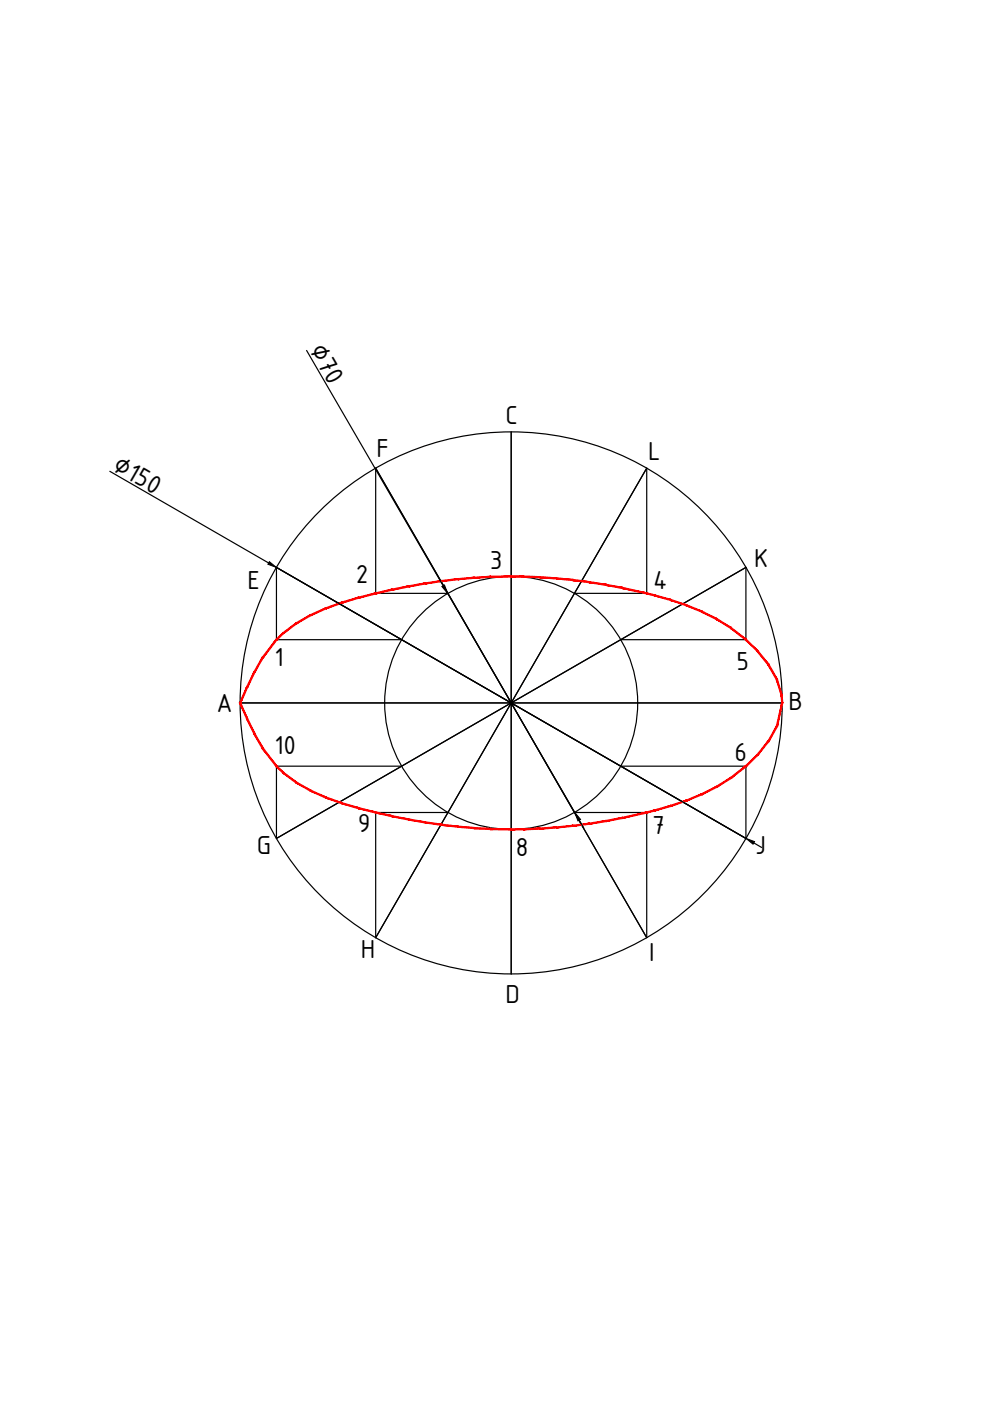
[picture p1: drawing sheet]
<svg xmlns="http://www.w3.org/2000/svg" width="210mm" height="297mm" viewBox="0 0 210 297" stroke-linecap="round" stroke-linejoin="round" font-family="sans-serif">
<defs><g id="words">
<g font-size="5.9">
<text x="65.5" y="74.1" transform="rotate(60 65.5 74.1)">∅70</text>
<text x="107.2" y="89.9">C</text>
<text x="23.6" y="99.6" transform="rotate(30 23.6 99.6)">∅150</text>
<text x="79.8" y="96.9">F</text>
<text x="137.4" y="97.6">L</text>
<text x="52.5" y="124.9">E</text>
<text x="75.4" y="123.6">2</text>
<text x="103.9" y="120.7">3</text>
<text x="138.5" y="124.9">4</text>
<text x="159.9" y="120.3">K</text>
<text x="58.2" y="141.2">1</text>
<text x="156.1" y="142.1">5</text>
<text x="45.9" y="150.9">A</text>
<text x="167.2" y="150.5">B</text>
<text x="58.2" y="160">10</text>
<text x="155.7" y="161.3">6</text>
<text x="75.9" y="176.5">9</text>
<text x="138.3" y="176.9">7</text>
<text x="54.5" y="181.1">G</text>
<text x="109.4" y="181.5">8</text>
<text x="160.1" y="181.1">J</text>
<text x="76.5" y="203.1">H</text>
<text x="137.6" y="203.8">I</text>
<text x="107.2" y="212.6">D</text>
</g>
</g></defs>
<!-- layer: 0 -->
<g fill="none" stroke="#000" stroke-width=".25">
<path d="M65 74.3l29 49.9M23.3 99.9l33.7 19.5M108.4 91.6v114.9M85.2 135.6h-26.6v-15.3l99.6 57.5v-15.4h-26.6M94.9 125.8l26.9 46.4M95 125.8h-15.3v-26.5l57.4 99.5v-26.5h-15.3M121.8 125.8h15.3v-26.5l-57.4 99.5v-26.5h15.3M131.6 135.6h26.6v-15.3l-99.6 57.5v-15.4h26.6M50.9 149h115M122.8 173.9l1 1.6M159.8 178.7l1.7 1"/>
<circle cx="108.4" cy="149" r="57.5"/>
<circle cx="108.4" cy="149" r="26.8"/>
</g>
<path d="M52.3 145.7l-1.5 3.3h.3zM52.3 145.7l.2 .1-1.4 3.2zM53.8 142.4l-1.5 3.3 .2 .1zM53.8 142.4l.3 .1-1.6 3.3zM55.6 139.4l-1.8 3 .3 .1zM55.6 139.4l.2 .1-1.7 3zM58.5 135.5l-2.9 3.9 .2 .1zM58.5 135.5l.2 .2-2.9 3.8zM58.5 135.5l.2 .2 1.3-1.6zM60 134.1l.2 .2-1.5 1.4zM60 134.1l.2 .2 2.6-2.3zM60.2 134.3l2.6-2.3 .1 .3zM62.8 132l.1 .3 2.9-2zM62.9 132.3l2.9-2 .1 .2zM65.8 130.3l.1 .2 3.2-1.6zM65.9 130.5l3.2-1.6 .1 .2zM69.1 128.9l.1 .2 3.3-1.5zM69.2 129.1l3.3-1.5 .1 .3zM72.5 127.6l.1 .3 3.4-1.3zM72.6 127.9l3.4-1.3 .1 .2zM76 126.6l.1 .2 3.5-1.1zM76.1 126.8l3.5-1.1 .1 .2zM79.6 125.7l.1 .2 3.4-1zM79.7 125.9l3.4-1 .1 .2zM83.1 124.9l.1 .2 3.4-.9zM83.2 125.1l3.4-.9 .1 .2zM86.6 124.2l.1 .2 3.4-.8zM86.7 124.4l3.4-.8 .1 .2zM90.1 123.6l.1 .2 3.4-.7zM90.2 123.8l3.4-.7 .1 .2zM93.6 123.1l.1 .2 3.4-.6zM93.7 123.3l3.4-.6v.2zM97.1 122.7v.2l3.5-.5zM97.1 122.9l3.5-.5v.2zM100.6 122.4v.2l3.4-.4zM100.6 122.6l3.4-.4v.2zM104 122.2v.2l4.4-.3zM104 122.4l4.4-.3v.3zM108.4 122.1v.3l2.6-.3zM108.4 122.4l2.6-.3v.3zM111 122.1v.3l3.5-.2zM111 122.4l3.5-.2v.3zM114.5 122.2v.3h3.5zM114.5 122.5h3.5v.3zM118 122.5v.3l3.5 .1zM118 122.8l3.5 .1v.2zM121.5 122.9v.2l3.5 .2zM121.5 123.1l3.5 .2v.3zM125 123.3v.3l3.5 .3zM125 123.6l3.5 .3v.2zM128.5 123.9v.2l3.5 .4zM128.5 124.1l3.5 .4-.1 .3zM132 124.5l-.1 .3 5.3 .9zM131.9 124.8l5.3 .9-.1 .2zM137.2 125.7l-.1 .2 1.8 .2zM137.1 125.9l1.8 .2-.1 .3zM138.9 126.1l-.1 .3 3.5 .7zM138.8 126.4l3.5 .7-.1 .2zM142.3 127.1l-.1 .2 3.4 .9zM142.2 127.3l3.4 .9-.1 .3zM145.6 128.2l-.1 .3 3.4 1.1zM145.5 128.5l3.4 1.1-.1 .2zM148.9 129.6l-.1 .2 3.2 1.3zM148.8 129.8l3.2 1.3-.1 .3zM152 131.1l-.1 .3 3.2 1.6zM151.9 131.4l3.2 1.6-.2 .3zM155.1 133l-.2 .3 3.3 2.2zM154.9 133.3l3.3 2.2-.1 .2zM158.2 135.5l-.1 .2 2.6 2.2zM158.1 135.7l2.6 2.2-.2 .2zM160.5 138.1l2.6 2.7-2.4-2.9zM160.5 138.1l2.6 2.7-.3 .2zM162.8 141l2 3-1.7-3.2zM162.8 141l2 3-.2 .1zM164.6 144.1l1.2 3.2-1-3.3zM164.6 144.1l1.2 3.2-.2 .1zM165.6 147.4l.4 1.6-.2-1.7zM165.6 147.4l.4 1.6h-.3zM165.7 149l-.9 5 1.2-5zM165.7 149l-.9 5-.2-.1zM164.6 153.9l-1.5 3.3 1.7-3.2zM164.6 153.9l-1.5 3.3-.3-.1zM162.8 157.1l-2.1 3.1 2.4-3zM162.8 157.1l-2.1 3.1-.2-.2zM160.5 160l-2.3 2.5 2.5-2.3zM158.1 162.3l2.4-2.3-2.3 2.5zM155.1 165l3.1-2.5-.1-.2zM154.9 164.8l3.2-2.5-3 2.7zM152 166.9l3.1-1.9-.2-.2zM151.9 166.7l3-1.9-2.9 2.1zM148.9 168.5l3.1-1.6-.1-.2zM148.8 168.3l3.1-1.6-3 1.8zM145.6 169.9l3.3-1.4-.1-.2zM145.5 169.6l3.3-1.3-3.2 1.6zM142.3 171l3.3-1.1-.1-.3zM142.2 170.7l3.3-1.1-3.2 1.4zM138.9 171.9l3.4-.9-.1-.3zM138.8 171.7l3.4-1-3.3 1.2zM137.2 172.4l1.7-.5-.1-.2zM137.1 172.1l1.7-.4-1.6 .7zM132 173.5l5.2-1.1-.1-.3zM131.9 173.3l5.2-1.2-5.1 1.4zM128.5 174.2l3.5-.7-.1-.2zM128.5 173.9l3.4-.6-3.4 .9zM125 174.8l3.5-.6v-.3zM125 174.5l3.5-.6-3.5 .9zM121.5 175.2l3.5-.4v-.3zM121.5 175l3.5-.5-3.5 .7zM118 175.6l3.5-.4v-.2zM118 175.3l3.5-.3-3.5 .6zM114.5 175.8l3.5-.2v-.3zM114.5 175.5l3.5-.2-3.5 .5zM111 176l3.5-.2v-.3zM111 175.7l3.5-.2-3.5 .5zM108.4 176h2.6v-.3zM108.4 175.7h2.6l-2.6 .3zM104 175.9l4.4 .1v-.3zM104 175.6l4.4 .1-4.4 .2zM100.6 175.7l3.4 .2v-.3zM100.6 175.4l3.4 .2-3.4 .1zM97.1 175.4l3.5 .3v-.3zM97.1 175.1l3.5 .3h-3.5zM93.6 175l3.5 .4v-.3zM93.7 174.7l3.4 .4-3.5-.1zM90.1 174.5l3.5 .5 .1-.3zM90.2 174.2l3.5 .5-3.6-.2zM86.6 173.9l3.5 .6 .1-.3zM86.7 173.6l3.5 .6-3.6-.3zM83.1 173.2l3.5 .7 .1-.3zM83.2 172.9l3.5 .7-3.6-.4zM79.6 172.4l3.5 .8 .1-.3zM79.7 172.1l3.5 .8-3.6-.5zM76 171.5l3.6 .9 .1-.3zM76.1 171.2l3.6 .9-3.7-.6zM72.5 170.4l3.5 1.1 .1-.3zM72.6 170.2l3.5 1-3.6-.8zM69.1 169.2l3.4 1.2 .1-.2zM69.2 169l3.4 1.2-3.5-1zM65.8 167.8l3.3 1.4 .1-.2zM65.9 167.5l3.3 1.5-3.4-1.2zM62.8 166l3 1.8 .1-.3zM62.9 165.8l3 1.7-3.1-1.5zM60 164l2.8 2 .1-.2zM60.2 163.7l2.7 2.1-2.9-1.8zM58.5 162.5l1.5 1.5 .2-.3zM58.5 162.5l.2-.1 1.5 1.3zM55.6 158.7l2.9 3.8 .2-.1zM55.6 158.7l.2-.1 2.9 3.8zM53.8 155.6l1.8 3.1 .2-.1zM53.8 155.6l.3-.1 1.7 3.1zM52.3 152.4l1.5 3.2 .3-.1zM52.3 152.4l.2-.1 1.6 3.2zM50.8 149l1.5 3.4 .2-.1zM50.8 149h.3l1.4 3.3z" fill="#f00" stroke="#f00" stroke-width=".21"/>
<path d="M57.1 119.1l1.5 1.2-1.8-.7zM93.7 124.3l.5-.3 .7 1.8zM121.8 172.2l1.3 1.5-.6 .3zM158.2 177.8l1.8 .6-.3 .6z" fill="#000" stroke="#000" stroke-width=".21"/>
<use href="#words"/>
</svg>
